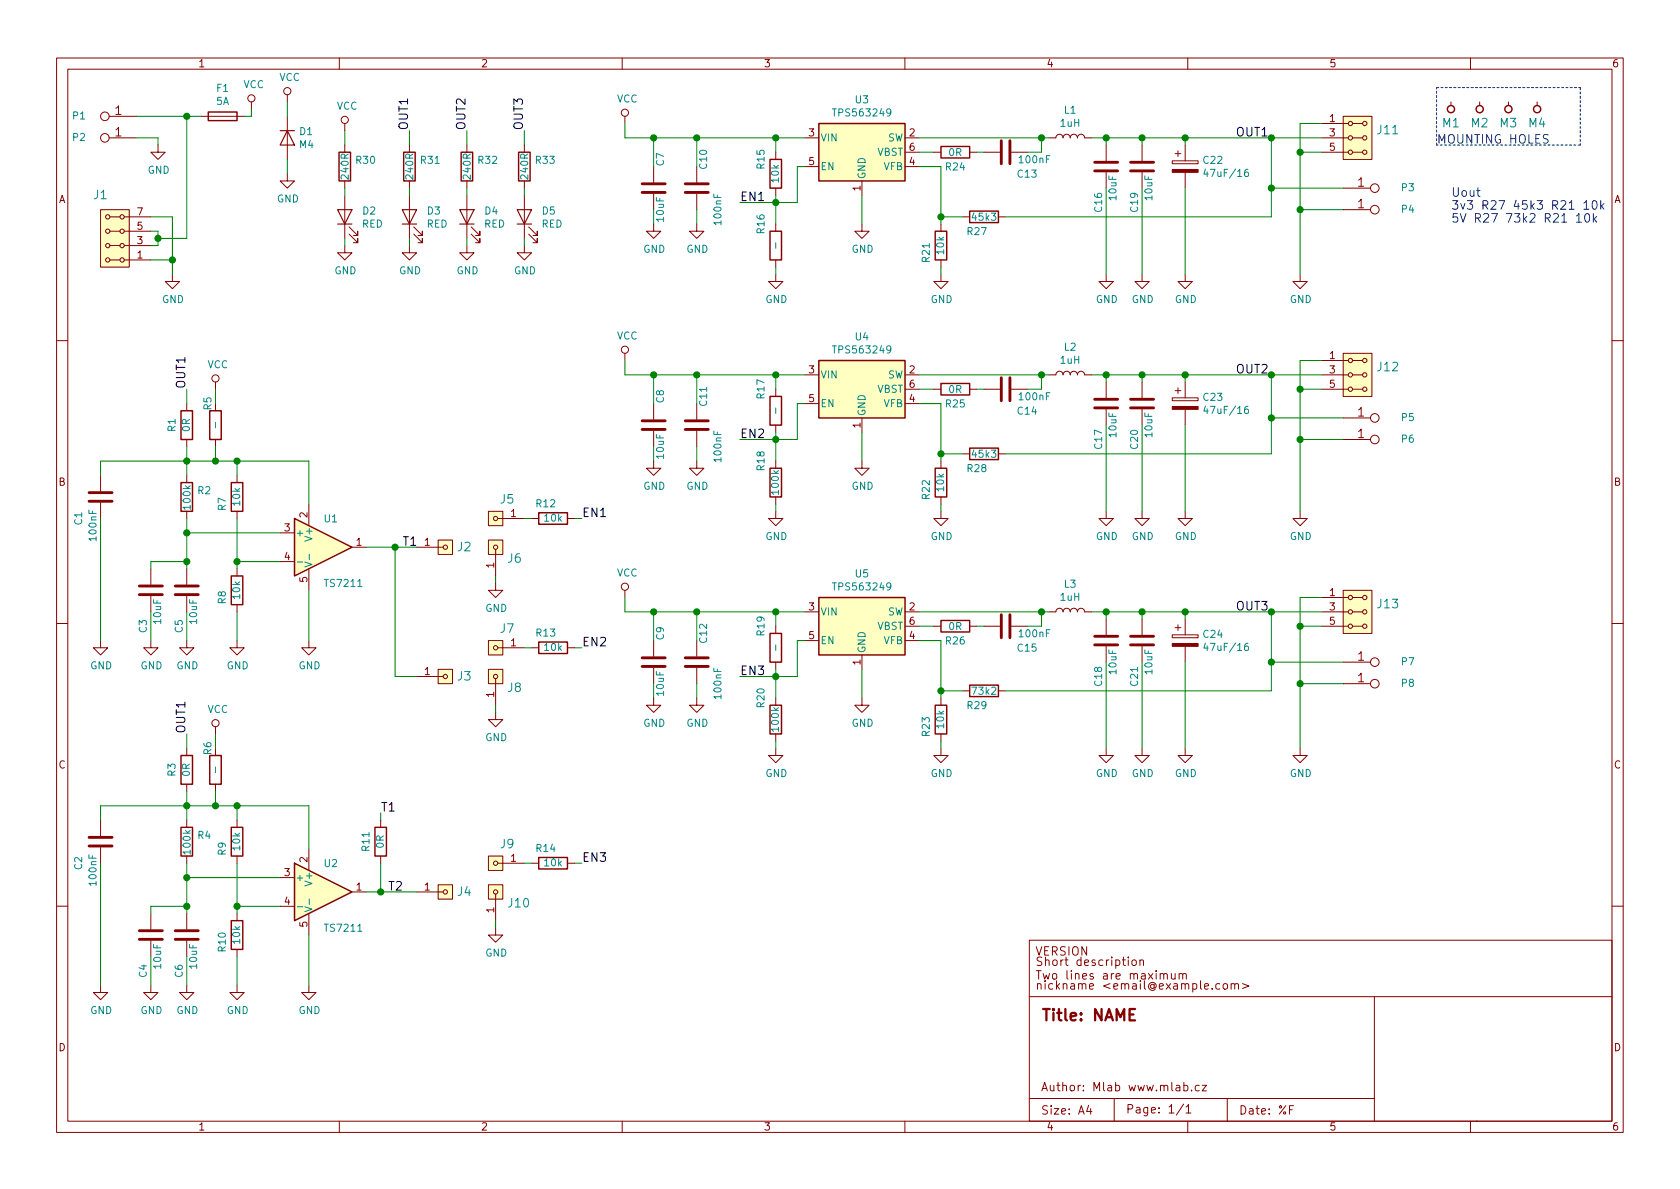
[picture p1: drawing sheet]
<svg xmlns="http://www.w3.org/2000/svg" width="297mm" height="210mm" viewBox="0 0 297 210" stroke-linecap="round" stroke-linejoin="round" font-family="sans-serif">
<defs><g id="words">
<text font-size="2.8" fill="#840000" x="184" y="180.5">Title: NAME</text>
<g font-size="2.1" fill="#840000">
<text x="20.4" y="20.3">1</text>
<text x="20.4" y="24.1">1</text>
<text x="240.1" y="33">1</text>
<text x="240.1" y="36.8">1</text>
<text x="240.1" y="73.7">1</text>
<text x="240.1" y="77.5">1</text>
<text x="240.1" y="116.8">1</text>
<text x="240.1" y="120.6">1</text>
<text x="183" y="169">VERSION</text>
<text x="183" y="175">nickname &lt;email@example.com&gt;</text>
<text x="184" y="193">Author: Mlab www.mlab.cz</text>
<text x="184" y="197.1">Size: A4</text>
<text x="199" y="196.9">Page: 1/1</text>
<text x="219" y="197.1">Date: %F</text>
</g>
<g font-size="2.1">
<text x="72.1" y="23.1" transform="rotate(-90 72.1 23.1)">OUT1</text>
<text x="82.3" y="23.1" transform="rotate(-90 82.3 23.1)">OUT2</text>
<text x="92.5" y="23.1" transform="rotate(-90 92.5 23.1)">OUT3</text>
<text x="218.4" y="24.1">OUT1</text>
<text x="130.8" y="35.6">EN1</text>
<text x="32.8" y="68.8" transform="rotate(-90 32.8 68.8)">OUT1</text>
<text x="218.4" y="66">OUT2</text>
<text x="130.8" y="77.5">EN2</text>
<text x="102.9" y="91.4">EN1</text>
<text x="71.1" y="96.5">T1</text>
<text x="218.4" y="107.9">OUT3</text>
<text x="102.9" y="114.3">EN2</text>
<text x="130.8" y="119.4">EN3</text>
<text x="32.8" y="129.8" transform="rotate(-90 32.8 129.8)">OUT1</text>
<text x="67.3" y="143.5">T1</text>
<text x="102.9" y="152.4">EN3</text>
<text x="68.6" y="157.5">T2</text>
</g>
<g font-size="2.1" fill="#008484">
<text x="243.6" y="23.7">J11</text>
<text x="255.1" y="22.5">M1</text>
<text x="260.1" y="22.5">M2</text>
<text x="265.2" y="22.5">M3</text>
<text x="270.3" y="22.5">M4</text>
<text x="16.6" y="35.2">J1</text>
<text x="243.6" y="65.7">J12</text>
<text x="88.5" y="89">J5</text>
<text x="80.9" y="97.5">J2</text>
<text x="89.8" y="99.5">J6</text>
<text x="243.6" y="107.6">J13</text>
<text x="88.5" y="111.9">J7</text>
<text x="80.9" y="120.3">J3</text>
<text x="89.8" y="122.4">J8</text>
<text x="88.5" y="150">J9</text>
<text x="80.9" y="158.4">J4</text>
<text x="90" y="160.5">J10</text>
</g>
<g font-size="2.1" fill="#0000c2">
<text x="254" y="25.4">MOUNTING HOLES</text>
<text x="256.5" y="34.8">Uout</text>
<text x="256.5" y="37.1">3v3 R27 45k3 R21 10k</text>
<text x="256.5" y="39.4">5V R27 73k2 R21 10k</text>
</g>
<g font-size="1.8" fill="#840000">
<text x="35" y="11.9">1</text>
<text x="85" y="11.9">2</text>
<text x="135" y="11.9">3</text>
<text x="185" y="11.9">4</text>
<text x="235" y="11.9">5</text>
<text x="285" y="11.9">6</text>
<text x="235.1" y="21.6">1</text>
<text x="143" y="24.1">3</text>
<text x="143" y="29.2">5</text>
<text x="160.8" y="24.1">2</text>
<text x="160.8" y="29.2">4</text>
<text x="160.8" y="26.7">6</text>
<text x="235.1" y="24.1">3</text>
<text x="235.1" y="26.7">5</text>
<text x="10.4" y="35.9">A</text>
<text x="152.1" y="33.8" transform="rotate(-90 152.1 33.8)">1</text>
<text x="285.4" y="35.9">A</text>
<text x="24.3" y="40.6">5</text>
<text x="24.3" y="38.1">7</text>
<text x="24.3" y="45.7">1</text>
<text x="24.3" y="43.2">3</text>
<text x="235.1" y="63.5">1</text>
<text x="143" y="66">3</text>
<text x="143" y="71.1">5</text>
<text x="160.8" y="66">2</text>
<text x="160.8" y="71.1">4</text>
<text x="160.8" y="68.6">6</text>
<text x="235.1" y="66">3</text>
<text x="235.1" y="68.6">5</text>
<text x="152.1" y="75.7" transform="rotate(-90 152.1 75.7)">1</text>
<text x="10.4" y="85.9">B</text>
<text x="285.4" y="85.9">B</text>
<text x="50.3" y="94">3</text>
<text x="54.4" y="91.5" transform="rotate(-90 54.4 91.5)">2</text>
<text x="90.3" y="91.4">1</text>
<text x="50.3" y="99.1">4</text>
<text x="63" y="96.5">1</text>
<text x="75.1" y="96.5">1</text>
<text x="87.4" y="100.4" transform="rotate(-90 87.4 100.4)">1</text>
<text x="54.4" y="103" transform="rotate(-90 54.4 103)">5</text>
<text x="143" y="107.9">3</text>
<text x="160.8" y="107.9">2</text>
<text x="235.1" y="105.4">1</text>
<text x="235.1" y="107.9">3</text>
<text x="143" y="113">5</text>
<text x="160.8" y="113">4</text>
<text x="160.8" y="110.5">6</text>
<text x="235.1" y="110.5">5</text>
<text x="75.1" y="119.4">1</text>
<text x="90.3" y="114.3">1</text>
<text x="152.1" y="117.6" transform="rotate(-90 152.1 117.6)">1</text>
<text x="87.4" y="123.3" transform="rotate(-90 87.4 123.3)">1</text>
<text x="10.4" y="135.9">C</text>
<text x="285.4" y="135.9">C</text>
<text x="50.3" y="154.9">3</text>
<text x="54.4" y="152.5" transform="rotate(-90 54.4 152.5)">2</text>
<text x="90.3" y="152.4">1</text>
<text x="50.3" y="160">4</text>
<text x="63" y="157.5">1</text>
<text x="75.1" y="157.5">1</text>
<text x="87.4" y="161.4" transform="rotate(-90 87.4 161.4)">1</text>
<text x="54.4" y="163.9" transform="rotate(-90 54.4 163.9)">5</text>
<text x="10.4" y="185.9">D</text>
<text x="285.4" y="185.9">D</text>
<text x="35" y="199.9">1</text>
<text x="85" y="199.9">2</text>
<text x="135" y="199.9">3</text>
<text x="185" y="199.9">4</text>
<text x="235" y="199.9">5</text>
<text x="285" y="199.9">6</text>
</g>
<g font-size="1.8" fill="#008484">
<text x="38.4" y="16.3">F1</text>
<text x="43" y="15.6">VCC</text>
<text x="49.4" y="14.3">VCC</text>
<text x="12.9" y="21.1">P1</text>
<text x="38.3" y="18.6">5A</text>
<text x="53" y="23.9">D1</text>
<text x="59.5" y="19.4">VCC</text>
<text x="109.1" y="18.1">VCC</text>
<text x="147.7" y="20.6">TPS563249</text>
<text x="151.3" y="18.3">U3</text>
<text x="187.5" y="22.4">1uH</text>
<text x="188.2" y="20.1">L1</text>
<text x="12.9" y="24.9">P2</text>
<text x="53" y="26.2">M4</text>
<text x="63" y="29">R30</text>
<text x="74.4" y="29">R31</text>
<text x="84.6" y="29">R32</text>
<text x="94.8" y="29">R33</text>
<text x="117.4" y="29.3" transform="rotate(-90 117.4 29.3)">C7</text>
<text x="125" y="29.8" transform="rotate(-90 125 29.8)">C10</text>
<text x="135.2" y="29.8" transform="rotate(-90 135.2 29.8)">R15</text>
<text x="145" y="25">VIN</text>
<text x="155" y="27.6">VBST</text>
<text x="156.9" y="25">SW</text>
<text x="167.8" y="27.6">0R</text>
<text x="180.3" y="28.9">100nF</text>
<text x="212.8" y="29">C22</text>
<text x="26.1" y="30.7">GND</text>
<text x="49" y="35.8">GND</text>
<text x="61.6" y="31.6" transform="rotate(-90 61.6 31.6)">240R</text>
<text x="73.1" y="31.6" transform="rotate(-90 73.1 31.6)">240R</text>
<text x="83.2" y="31.6" transform="rotate(-90 83.2 31.6)">240R</text>
<text x="93.4" y="31.6" transform="rotate(-90 93.4 31.6)">240R</text>
<text x="137.7" y="32.2" transform="rotate(-90 137.7 32.2)">10k</text>
<text x="145" y="30.1">EN</text>
<text x="153" y="31.7" transform="rotate(-90 153 31.7)">GND</text>
<text x="156.2" y="30.1">VFB</text>
<text x="167.3" y="30.1">R24</text>
<text x="180" y="31.4">C13</text>
<text x="197.4" y="35.3" transform="rotate(-90 197.4 35.3)">10uF</text>
<text x="203.8" y="35.3" transform="rotate(-90 203.8 35.3)">10uF</text>
<text x="213.5" y="31.3">47uF/16</text>
<text x="247.9" y="33.8">P3</text>
<text x="64" y="40.3">RED</text>
<text x="64.2" y="37.9">D2</text>
<text x="75.4" y="40.3">RED</text>
<text x="75.6" y="37.9">D3</text>
<text x="85.6" y="40.3">RED</text>
<text x="85.8" y="37.9">D4</text>
<text x="95.8" y="40.3">RED</text>
<text x="95.9" y="37.9">D5</text>
<text x="117.4" y="39.1" transform="rotate(-90 117.4 39.1)">10uF</text>
<text x="127.6" y="39.6" transform="rotate(-90 127.6 39.6)">100nF</text>
<text x="135.2" y="41.2" transform="rotate(-90 135.2 41.2)">R16</text>
<text x="171.1" y="41.6">R27</text>
<text x="172" y="39">45k3</text>
<text x="194.9" y="37.4" transform="rotate(-90 194.9 37.4)">C16</text>
<text x="201.2" y="37.4" transform="rotate(-90 201.2 37.4)">C19</text>
<text x="247.9" y="37.6">P4</text>
<text x="113.7" y="44.7">GND</text>
<text x="121.4" y="44.7">GND</text>
<text x="137.7" y="43.7" transform="rotate(-90 137.7 43.7)">-</text>
<text x="150.6" y="44.7">GND</text>
<text x="164.4" y="46.3" transform="rotate(-90 164.4 46.3)">R21</text>
<text x="166.9" y="44.9" transform="rotate(-90 166.9 44.9)">10k</text>
<text x="28.7" y="53.6">GND</text>
<text x="59.1" y="48.5">GND</text>
<text x="70.6" y="48.5">GND</text>
<text x="80.7" y="48.5">GND</text>
<text x="90.9" y="48.5">GND</text>
<text x="135.3" y="53.6">GND</text>
<text x="164.5" y="53.6">GND</text>
<text x="193.8" y="53.6">GND</text>
<text x="200.1" y="53.6">GND</text>
<text x="207.7" y="53.6">GND</text>
<text x="228" y="53.6">GND</text>
<text x="36.7" y="65.1">VCC</text>
<text x="109.1" y="60">VCC</text>
<text x="147.7" y="62.5">TPS563249</text>
<text x="151.3" y="60.2">U4</text>
<text x="187.5" y="64.3">1uH</text>
<text x="188.2" y="62">L2</text>
<text x="117.4" y="71.2" transform="rotate(-90 117.4 71.2)">C8</text>
<text x="125" y="71.7" transform="rotate(-90 125 71.7)">C11</text>
<text x="135.2" y="70.5" transform="rotate(-90 135.2 70.5)">R17</text>
<text x="145" y="66.9">VIN</text>
<text x="155" y="69.5">VBST</text>
<text x="156.9" y="66.9">SW</text>
<text x="167.8" y="69.5">0R</text>
<text x="180.3" y="70.8">100nF</text>
<text x="212.8" y="70.9">C23</text>
<text x="31" y="76.3" transform="rotate(-90 31 76.3)">R1</text>
<text x="33.6" y="76.3" transform="rotate(-90 33.6 76.3)">0R</text>
<text x="37.4" y="72.5" transform="rotate(-90 37.4 72.5)">R5</text>
<text x="38.7" y="75.5" transform="rotate(-90 38.7 75.5)">-</text>
<text x="137.7" y="72.9" transform="rotate(-90 137.7 72.9)">-</text>
<text x="145" y="72">EN</text>
<text x="153" y="73.7" transform="rotate(-90 153 73.7)">GND</text>
<text x="156.2" y="72">VFB</text>
<text x="167.3" y="72.1">R25</text>
<text x="180" y="73.3">C14</text>
<text x="197.4" y="77.2" transform="rotate(-90 197.4 77.2)">10uF</text>
<text x="203.8" y="77.2" transform="rotate(-90 203.8 77.2)">10uF</text>
<text x="213.5" y="73.2">47uF/16</text>
<text x="247.9" y="74.5">P5</text>
<text x="117.4" y="81" transform="rotate(-90 117.4 81)">10uF</text>
<text x="127.6" y="81.5" transform="rotate(-90 127.6 81.5)">100nF</text>
<text x="135.2" y="83.2" transform="rotate(-90 135.2 83.2)">R18</text>
<text x="171.1" y="83.5">R28</text>
<text x="172" y="80.9">45k3</text>
<text x="194.9" y="79.3" transform="rotate(-90 194.9 79.3)">C17</text>
<text x="201.2" y="79.3" transform="rotate(-90 201.2 79.3)">C20</text>
<text x="247.9" y="78.3">P6</text>
<text x="33.7" y="90" transform="rotate(-90 33.7 90)">100k</text>
<text x="35" y="87.4">R2</text>
<text x="42.5" y="89.4" transform="rotate(-90 42.5 89.4)">10k</text>
<text x="94.9" y="89.7">R12</text>
<text x="113.7" y="86.6">GND</text>
<text x="121.4" y="86.6">GND</text>
<text x="137.7" y="87.3" transform="rotate(-90 137.7 87.3)">100k</text>
<text x="150.6" y="86.6">GND</text>
<text x="164.4" y="88.2" transform="rotate(-90 164.4 88.2)">R22</text>
<text x="166.9" y="86.8" transform="rotate(-90 166.9 86.8)">10k</text>
<text x="14.5" y="92.8" transform="rotate(-90 14.5 92.8)">C1</text>
<text x="17.1" y="95.5" transform="rotate(-90 17.1 95.5)">100nF</text>
<text x="39.9" y="90.3" transform="rotate(-90 39.9 90.3)">R7</text>
<text x="52.2" y="94.9">+</text>
<text x="55.2" y="95.3" transform="rotate(-90 55.2 95.3)">V+</text>
<text x="57.4" y="92.4">U1</text>
<text x="96.3" y="92.2">10k</text>
<text x="135.3" y="95.5">GND</text>
<text x="164.5" y="95.5">GND</text>
<text x="193.8" y="95.5">GND</text>
<text x="200.1" y="95.5">GND</text>
<text x="207.7" y="95.5">GND</text>
<text x="228" y="95.5">GND</text>
<text x="109.1" y="101.9">VCC</text>
<text x="39.9" y="106.8" transform="rotate(-90 39.9 106.8)">R8</text>
<text x="42.5" y="105.9" transform="rotate(-90 42.5 105.9)">10k</text>
<text x="57.6" y="103.8">TS7211</text>
<text x="147.7" y="104.4">TPS563249</text>
<text x="151.3" y="102.1">U5</text>
<text x="187.5" y="106.2">1uH</text>
<text x="188.2" y="103.9">L3</text>
<text x="26" y="111.9" transform="rotate(-90 26 111.9)">C3</text>
<text x="28.5" y="110.3" transform="rotate(-90 28.5 110.3)">10uF</text>
<text x="32.3" y="111.9" transform="rotate(-90 32.3 111.9)">C5</text>
<text x="34.8" y="110.3" transform="rotate(-90 34.8 110.3)">10uF</text>
<text x="85.8" y="108.2">GND</text>
<text x="94.9" y="112.6">R13</text>
<text x="117.4" y="113.1" transform="rotate(-90 117.4 113.1)">C9</text>
<text x="125" y="113.6" transform="rotate(-90 125 113.6)">C12</text>
<text x="135.2" y="112.4" transform="rotate(-90 135.2 112.4)">R19</text>
<text x="145" y="108.8">VIN</text>
<text x="145" y="113.9">EN</text>
<text x="155" y="111.4">VBST</text>
<text x="156.2" y="113.9">VFB</text>
<text x="156.9" y="108.8">SW</text>
<text x="167.3" y="114">R26</text>
<text x="167.8" y="111.4">0R</text>
<text x="180.3" y="112.7">100nF</text>
<text x="212.8" y="112.8">C24</text>
<text x="16" y="118.4">GND</text>
<text x="24.8" y="118.4">GND</text>
<text x="31.2" y="118.4">GND</text>
<text x="40.1" y="118.4">GND</text>
<text x="52.8" y="118.4">GND</text>
<text x="96.3" y="115.1">10k</text>
<text x="137.7" y="114.8" transform="rotate(-90 137.7 114.8)">-</text>
<text x="153" y="115.6" transform="rotate(-90 153 115.6)">GND</text>
<text x="180" y="115.2">C15</text>
<text x="197.4" y="119.1" transform="rotate(-90 197.4 119.1)">10uF</text>
<text x="203.8" y="119.1" transform="rotate(-90 203.8 119.1)">10uF</text>
<text x="213.5" y="115.1">47uF/16</text>
<text x="247.9" y="117.6">P7</text>
<text x="117.4" y="123" transform="rotate(-90 117.4 123)">10uF</text>
<text x="127.6" y="123.4" transform="rotate(-90 127.6 123.4)">100nF</text>
<text x="135.2" y="125.1" transform="rotate(-90 135.2 125.1)">R20</text>
<text x="171.1" y="125.4">R29</text>
<text x="172" y="122.9">73k2</text>
<text x="194.9" y="121.3" transform="rotate(-90 194.9 121.3)">C18</text>
<text x="201.2" y="121.3" transform="rotate(-90 201.2 121.3)">C21</text>
<text x="247.9" y="121.5">P8</text>
<text x="36.7" y="126.1">VCC</text>
<text x="85.8" y="131.1">GND</text>
<text x="113.7" y="128.5">GND</text>
<text x="121.4" y="128.5">GND</text>
<text x="137.7" y="129.2" transform="rotate(-90 137.7 129.2)">100k</text>
<text x="150.6" y="128.5">GND</text>
<text x="164.4" y="130.1" transform="rotate(-90 164.4 130.1)">R23</text>
<text x="166.9" y="128.7" transform="rotate(-90 166.9 128.7)">10k</text>
<text x="31" y="137.3" transform="rotate(-90 31 137.3)">R3</text>
<text x="33.6" y="137.3" transform="rotate(-90 33.6 137.3)">0R</text>
<text x="37.4" y="133.4" transform="rotate(-90 37.4 133.4)">R6</text>
<text x="38.7" y="136.4" transform="rotate(-90 38.7 136.4)">-</text>
<text x="135.3" y="137.4">GND</text>
<text x="164.5" y="137.4">GND</text>
<text x="193.8" y="137.4">GND</text>
<text x="200.1" y="137.4">GND</text>
<text x="207.7" y="137.4">GND</text>
<text x="228" y="137.4">GND</text>
<text x="35" y="148.4">R4</text>
<text x="67.9" y="150" transform="rotate(-90 67.9 150)">0R</text>
<text x="14.5" y="153.8" transform="rotate(-90 14.5 153.8)">C2</text>
<text x="33.7" y="150.9" transform="rotate(-90 33.7 150.9)">100k</text>
<text x="39.9" y="151.2" transform="rotate(-90 39.9 151.2)">R9</text>
<text x="42.5" y="150.3" transform="rotate(-90 42.5 150.3)">10k</text>
<text x="52.2" y="155.8">+</text>
<text x="57.4" y="153.3">U2</text>
<text x="65.3" y="150.5" transform="rotate(-90 65.3 150.5)">R11</text>
<text x="94.9" y="150.7">R14</text>
<text x="96.3" y="153.2">10k</text>
<text x="17.1" y="156.5" transform="rotate(-90 17.1 156.5)">100nF</text>
<text x="55.2" y="156.3" transform="rotate(-90 55.2 156.3)">V+</text>
<text x="42.5" y="166.8" transform="rotate(-90 42.5 166.8)">10k</text>
<text x="57.6" y="164.8">TS7211</text>
<text x="26" y="172.8" transform="rotate(-90 26 172.8)">C4</text>
<text x="28.5" y="171.2" transform="rotate(-90 28.5 171.2)">10uF</text>
<text x="32.3" y="172.8" transform="rotate(-90 32.3 172.8)">C6</text>
<text x="34.8" y="171.2" transform="rotate(-90 34.8 171.2)">10uF</text>
<text x="39.9" y="168.2" transform="rotate(-90 39.9 168.2)">R10</text>
<text x="85.8" y="169.2">GND</text>
<text x="16" y="179.3">GND</text>
<text x="24.8" y="179.3">GND</text>
<text x="31.2" y="179.3">GND</text>
<text x="40.1" y="179.3">GND</text>
<text x="52.8" y="179.3">GND</text>
</g>
</g></defs>
<g fill="none" stroke="#840000" stroke-width=".18">
<path d="M10 10.3h277v189.9h-277zM12 12.2h273v186.1h-273zM44.4 18v1.3M50.8 16.8v1.2M60 10.3v1.9M110 10.3v1.9M160 10.3v1.9M210 10.3v1.9M256.5 18v.7M260 10.3v1.9M261.6 18v.7M266.7 18v.7"/>
<path d="M271.8 18v.7M17.8 37.1h5.1v10.1h-5.1zM19.3 24.4h4.8M19.3 20.6h4.8M19.4 38.3h1.8M22 38.3h4.7M27.9 25.6v1.3h1.3l-1.3 1.3-1.2-1.3h1.2M35.6 20.6h7.6M50.8 30.7v1.3h1.3l-1.3 1.3-1.3-1.3h1.3M50.8 20.6v7.6M61 21.8v1.3M61 25.6v1.3"/>
<path d="M61 32v1.3M61 34.5v7.7M72.4 25.6v1.3M72.4 32v1.3M72.4 34.5v7.7M82.5 25.6v1.3M82.5 32v1.3M82.5 34.5v7.7M92.7 25.6v1.3M92.7 32v1.3M92.7 34.5v7.7M110.5 20.6v1.2"/>
<path d="M115.6 39.6v1.3h1.2l-1.2 1.3-1.3-1.3h1.3M115.6 29.5v2.8M115.6 34.3v2.8M123.2 39.6v1.3h1.3l-1.3 1.3-1.3-1.3h1.3M123.2 29.5v2.8M123.2 34.3v2.8M137.2 26.9v1.3M137.2 33.3v1.2M137.2 39.6v1.3M142.2 24.4h2.6M142.2 29.5h2.6M152.4 39.6v1.3h1.3l-1.3 1.3-1.3-1.3h1.3"/>
<path d="M152.4 32v2.5M160 24.4h2.6M160 29.5h2.6M160 26.9h2.6M165.1 26.9h1.3M166.4 39.6v1.3M170.2 38.3h1.2M171.4 26.9h1.3M174 26.9h2.8M176.5 38.3h1.3M178.8 26.9h2.8M185.4 24.4h1.3a.63 .63 0 0 1 .6-.7 .63 .63 0 0 1 .7 .7 .63 .63 0 0 1 .6-.7 .63 .63 0 0 1 .6 .7 .63 .63 0 0 1 .7-.7 .63 .63 0 0 1 .6 .7 .63 .63 0 0 1 .6-.7 .63 .63 0 0 1 .7 .7h1.2"/>
<path d="M195.6 25.6v2.8M195.6 30.5v2.8M201.9 25.6v2.8M201.9 30.5v2.8M207.3 28.4h4.5v.6h-4.5zM207.8 27.2h1M208.3 26.7v1M209.5 25.6v2.8M209.5 30.5v2.8M233.7 24.4h4.7M233.7 26.9h4.7M233.7 21.8h4.7"/>
<path d="M237.5 20.6h5.1v7.6h-5.1zM237.5 33.3h4.8M237.5 37.1h4.8M239.1 24.4h1.8M239.1 26.9h1.8M239.1 21.8h1.8M19.4 46h1.8M19.4 43.4h1.8M19.4 40.9h1.8M22 46h4.7M22 43.4h4.7M22 40.9h4.7"/>
<path d="M30.5 48.5v1.3h1.2l-1.2 1.2-1.3-1.2h1.3M61 43.4v1.3h1.2l-1.2 1.3-1.3-1.3h1.3M61.7 41.4l1.5 1.5v-.7v.7h-.7M61.7 40.1l1.5 1.6v-.8v.8h-.7M72.4 43.4v1.3h1.3l-1.3 1.3-1.3-1.3h1.3M73.2 41.4l1.5 1.5v-.7v.7h-.8M73.2 40.1l1.5 1.6v-.8v.8h-.8M82.5 43.4v1.3h1.3l-1.3 1.3-1.2-1.3h1.2M83.3 41.4l1.5 1.5v-.7v.7h-.7M83.3 40.1l1.5 1.6v-.8v.8h-.7M92.7 43.4v1.3h1.3l-1.3 1.3-1.3-1.3h1.3M93.5 41.4l1.5 1.5v-.7v.7h-.8"/>
<path d="M93.5 40.1l1.5 1.6v-.8v.8h-.8M137.2 48.5v1.3h1.2l-1.2 1.2-1.3-1.2h1.3M137.2 46v1.2M166.4 48.5v1.3h1.2l-1.2 1.2-1.3-1.2h1.3M166.4 46v1.2M195.6 48.5v1.3h1.2l-1.2 1.2-1.3-1.2h1.3M201.9 48.5v1.3h1.3l-1.3 1.2-1.2-1.2h1.2M209.5 48.5v1.3h1.3l-1.3 1.2-1.2-1.2h1.2M229.9 48.5v1.3h1.2l-1.2 1.2-1.3-1.2h1.3M10 60.2h2M33 71.4v1.2M33 77.7v1.3"/>
<path d="M38.1 67.6v1.2M38.1 71.4v1.2M38.1 77.7v1.3M110.5 62.5v1.2M115.6 71.4v2.8M115.6 76.2v2.8M123.2 71.4v2.8M123.2 76.2v2.8M137.2 68.8v1.3M137.2 75.2v1.2M142.2 66.3h2.6M142.2 71.4h2.6"/>
<path d="M152.4 73.9v2.5M160 66.3h2.6M160 71.4h2.6M160 68.8h2.6M165.1 68.8h1.3M171.4 68.8h1.3M174 68.8h2.8M178.8 68.8h2.8M185.4 66.3h1.3a.63 .63 0 0 1 .6-.6 .63 .63 0 0 1 .7 .6 .63 .63 0 0 1 .6-.6 .63 .63 0 0 1 .6 .6 .63 .63 0 0 1 .7-.6 .63 .63 0 0 1 .6 .6 .63 .63 0 0 1 .6-.6 .63 .63 0 0 1 .7 .6h1.2M195.6 67.6v2.8M195.6 72.4v2.8M201.9 67.6v2.8"/>
<path d="M201.9 72.4v2.8M207.3 70.4h4.5v.5h-4.5zM207.8 69.1h1M208.3 68.6v1M209.5 67.6v2.8M209.5 72.4v2.8M233.7 66.3h4.7M233.7 68.8h4.7M233.7 63.7h4.7M237.5 62.5h5.1v7.6h-5.1zM237.5 73.9h4.8M237.5 77.7h4.8"/>
<path d="M239.1 66.3h1.8M239.1 68.8h1.8M239.1 63.7h1.8M285 60.2h2M17.8 84.1v2.8M17.8 88.9v2.8M33 84.1v1.2M33 90.4v1.3M41.9 84.1v1.2M41.9 90.4v1.3M49.5 94.2h2.6M49.5 99.3h2.6"/>
<path d="M54.6 89.1v3.9M62.2 96.8h2.6M73.7 96.8h4.7M77.5 95.5h2.5v2.5h-2.5zM86.4 95.5h2.5v2.5h-2.5zM86.4 90.4h2.5v2.6h-2.5zM87.6 97.1v4.7M88 91.7h4.7M94 91.7h1.2M100.3 91.7h1.3M115.6 81.5v1.3h1.2l-1.2 1.3-1.3-1.3h1.3M123.2 81.5v1.3h1.3l-1.3 1.3-1.3-1.3h1.3"/>
<path d="M137.2 90.4v1.3h1.2l-1.2 1.3-1.3-1.3h1.3M137.2 81.5v1.3M137.2 87.9v1.2M152.4 81.5v1.3h1.3l-1.3 1.3-1.3-1.3h1.3M166.4 90.4v1.3h1.2l-1.2 1.3-1.3-1.3h1.3M166.4 81.5v1.3M166.4 87.9v1.2M170.2 80.3h1.2M176.5 80.3h1.3M195.6 90.4v1.3h1.2l-1.2 1.3-1.3-1.3h1.3M201.9 90.4v1.3h1.3l-1.3 1.3-1.2-1.3h1.2M209.5 90.4v1.3h1.3l-1.3 1.3-1.2-1.3h1.2"/>
<path d="M229.9 90.4v1.3h1.2l-1.2 1.3-1.3-1.3h1.3M10 110.3h2M17.8 113.3v1.2h1.2l-1.2 1.3-1.3-1.3h1.3M26.7 113.3v1.2h1.2l-1.2 1.3-1.3-1.3h1.3M26.7 100.6v2.8M26.7 105.4v2.8M33 113.3v1.2h1.3l-1.3 1.3-1.3-1.3h1.3M33 100.6v2.8M33 105.4v2.8M41.9 113.3v1.2h1.3l-1.3 1.3-1.3-1.3h1.3M41.9 100.6v1.2M41.9 106.9v1.3"/>
<path d="M54.6 113.3v1.2h1.3l-1.3 1.3-1.3-1.3h1.3M54.6 100.6v3.8M73.7 119.6h4.7M77.5 118.4h2.5v2.5h-2.5zM86.4 118.4h2.5v2.5h-2.5zM86.4 113.3h2.5v2.5h-2.5zM87.6 103.1v1.3h1.3l-1.3 1.3-1.2-1.3h1.2M88 114.5h4.7M94 114.5h1.2M100.3 114.5h1.3M110.5 104.4v1.3M115.6 113.3v2.8"/>
<path d="M115.6 118.1v2.8M123.2 113.3v2.8M123.2 118.1v2.8M137.2 110.7v1.3M137.2 117.1v1.3M142.2 108.2h2.6M142.2 113.3h2.6M152.4 115.8v2.6M160 108.2h2.6M160 113.3h2.6M160 110.7h2.6M165.1 110.7h1.3"/>
<path d="M171.4 110.7h1.3M174 110.7h2.8M178.8 110.7h2.8M185.4 108.2h1.3a.63 .63 0 0 1 .6-.6 .63 .63 0 0 1 .7 .6 .63 .63 0 0 1 .6-.6 .63 .63 0 0 1 .6 .6 .63 .63 0 0 1 .7-.6 .63 .63 0 0 1 .6 .6 .63 .63 0 0 1 .6-.6 .63 .63 0 0 1 .7 .6h1.2M195.6 109.5v2.8M195.6 114.3v2.8M201.9 109.5v2.8M201.9 114.3v2.8M207.3 112.3h4.5v.5h-4.5zM207.8 111h1M208.3 110.5v1M209.5 109.5v2.8"/>
<path d="M209.5 114.3v2.8M233.7 108.2h4.7M233.7 110.7h4.7M233.7 105.7h4.7M237.5 104.4h5.1v7.6h-5.1zM237.5 117.1h4.8M239.1 108.2h1.8M239.1 110.7h1.8M239.1 105.7h1.8M285 110.3h2M33 132.3v1.3M33 138.7v1.2"/>
<path d="M38.1 128.5v1.3M38.1 132.3v1.3M38.1 138.7v1.2M87.6 126v1.2h1.3l-1.3 1.3-1.2-1.3h1.2M87.6 120v4.7M115.6 123.4v1.3h1.2l-1.2 1.3-1.3-1.3h1.3M123.2 123.4v1.3h1.3l-1.3 1.3-1.3-1.3h1.3M137.2 132.3v1.3h1.2l-1.2 1.3-1.3-1.3h1.3M137.2 123.4v1.3M137.2 129.8v1.3M152.4 123.4v1.3h1.3l-1.3 1.3-1.3-1.3h1.3M166.4 132.3v1.3h1.2l-1.2 1.3-1.3-1.3h1.3"/>
<path d="M166.4 123.4v1.3M166.4 129.8v1.3M170.2 122.2h1.2M176.5 122.2h1.3M195.6 132.3v1.3h1.2l-1.2 1.3-1.3-1.3h1.3M201.9 132.3v1.3h1.3l-1.3 1.3-1.2-1.3h1.2M209.5 132.3v1.3h1.3l-1.3 1.3-1.2-1.3h1.2M229.9 132.3v1.3h1.2l-1.2 1.3-1.3-1.3h1.3M237.5 120.9h4.8M17.8 145v2.8M17.8 149.9v2.7M33 145v1.3"/>
<path d="M33 151.4v1.2M41.9 145v1.3M41.9 151.4v1.2M49.5 155.2h2.6M54.6 150.1v3.8M62.2 157.7h2.6M67.3 145v1.3M67.3 151.4v1.2M73.7 157.7h4.7M77.5 156.5h2.5v2.5h-2.5zM86.4 156.5h2.5v2.5h-2.5zM86.4 151.4h2.5v2.5h-2.5z"/>
<path d="M87.6 158.1v4.7M88 152.6h4.7M94 152.6h1.2M100.3 152.6h1.3M10 160.2h2M17.8 174.2v1.3h1.2l-1.2 1.3-1.3-1.3h1.3M26.7 174.2v1.3h1.2l-1.2 1.3-1.3-1.3h1.3M26.7 161.5v2.8M26.7 166.4v2.8M33 174.2v1.3h1.3l-1.3 1.3-1.3-1.3h1.3M33 161.5v2.8M33 166.4v2.8"/>
<path d="M41.9 174.2v1.3h1.3l-1.3 1.3-1.3-1.3h1.3M41.9 161.5v1.3M41.9 167.9v1.3M49.5 160.3h2.6M54.6 174.2v1.3h1.3l-1.3 1.3-1.3-1.3h1.3M54.6 161.5v3.8M87.6 164.1v1.2h1.3l-1.3 1.3-1.2-1.3h1.2M182 166.3h103v32h-103zM182 176.2h103M183.2 171.6h.9M183.6 171.6v1.5M184.2 169.3l-.6-.1-.2 .3 .1 .4 .6 .3v.4l-.2 .1h-.5"/>
<path d="M184.4 172.2l.3 .9 .3-.7 .3 .7 .3-.9M184.9 169.9l.2-.2 .3 .1 .1 .9M184.9 169.2v1.5M186.1 172.3l.3-.1 .4 .1v.7l-.2 .1-.5-.1zM186.2 169.9l.2-.2 .4 .2 .1 .6-.1 .2h-.4l-.2-.1zM187.6 169.7v1M188 169.7l-.4 .2v.1M188.5 169.2v1.3l.3 .2M188.6 171.6v1.3l.2 .2M189.4 171.6v.2M189.4 172.2v.9M190.1 172.3l.2-.1h.4l.1 .9"/>
<path d="M190.1 172.2v.9M191.1 169.8l-.4-.1-.3 .3 .1 .6 .2 .1h.4M191.1 169.2v1.5M191.4 172.7l.7-.2v-.3h-.5l-.2 .2 .1 .7h.6M191.8 170.3l.7-.2-.1-.3-.4-.1-.2 .2v.8h.6M193.3 172.2h-.4l-.2 .2 .1 .2 .5 .1v.4h-.6M193.6 169.8l-.3-.1-.2 .2v.3l.5 .1v.4h-.5M195 169.8l-.4-.1-.3 .3v.6l.3 .1h.4M195.1 172.2h.6l.1 .9M195.6 169.7v1M195.8 172.5l-.5 .1-.2 .2v.3h.2h.5M196.1 169.7l-.5 .3"/>
<path d="M196.5 172.2v.9M196.6 169.2v.2M196.6 169.7v1M196.9 172.2h-.3l-.1 .2M197.3 169.8l.4-.1 .3 .3-.1 .6-.2 .1h-.4M197.3 169.7v1.5M197.3 172.7l.8-.2-.1-.3h-.4l-.3 .2 .1 .7h.6M198.4 169.7h.6M198.6 169.2v1.3l.4 .2M199.5 169.2v.2M199.5 169.7v1M199.8 172.3l.3-.1h.3l.1 .9"/>
<path d="M199.8 172.2v.9M200.2 169.9l.2-.2 .4 .2v.7l-.2 .1-.4-.1zM200.5 172.4l.2-.2h.4v.9M201.5 169.9l.3-.2 .3 .1 .1 .9M201.5 169.7v1M201.8 172.2h.6l.1 .9M202.5 172.5l-.5 .1-.2 .2v.3h.2h.5M203 172.2l.8 .9M203.8 172.2l-.8 .9M204.4 171.6v.2M204.4 172.2v.9M205.1 172.3l.2-.1h.4l.1 .9"/>
<path d="M205.1 172.2v.9M205.8 172.4l.2-.2h.3l.1 .9M207.1 172.2v.7a.39 .39 0 0 0 .7 .1M207.8 172.2v.9M208.5 172.3l.2-.1h.3l.1 .9M208.5 172.2v.9M209.1 172.4l.2-.2h.4l.1 .9M215.7 174l-.4-.1-.3 .3v.6l.3 .1 .4-.1M216.3 174.1l.2-.2 .5 .2v.7l-.2 .1-.5-.1zM217.7 174.1l.2-.2 .4 .1v.9M217.7 173.9v1M218.3 174.1a.36 .36 0 0 1 .3-.2 .36 .36 0 0 1 .4 .2v.8"/>
<path d="M219.7 173.9l1.1 .5-1.1 .4M243 176.2v22.1M285 160.2h2M60 198.3v1.9M110 198.3v1.9M160 198.3v1.9M182 194.3h61M192.5 195.4l-.4 1.1h1M192.8 196v1M197 194.3v4M209.3 195.2l-1.3 2M209.3 192l.5-.1 .2 .3-.1 .6h-.6"/>
<path d="M209.7 195.8l.4-.5v1.5M209.7 196.8h.9M210 198.3v1.9M210.7 192.8v.1M212 192l-.4-.1-.3 .3 .2 .6h.5M212.5 191.9h.8l-.8 1h.8M217 194.3v4M228 196.2h.5M228.7 195.5h-.7v1.5M260 198.3v1.9M261 198.3h.1"/>
<circle cx="44.4" cy="17.4" r=".63"/>
<circle cx="50.8" cy="16.1" r=".63"/>
<circle cx="110.5" cy="19.9" r=".63"/>
<circle cx="18.5" cy="24.4" r=".76"/>
<circle cx="18.5" cy="20.6" r=".76"/>
<circle cx="19" cy="38.3" r=".38"/>
<circle cx="21.6" cy="38.3" r=".38"/>
<circle cx="61" cy="21.2" r=".63"/>
<circle cx="238.8" cy="26.9" r=".38"/>
<circle cx="238.8" cy="24.4" r=".38"/>
<circle cx="238.8" cy="21.8" r=".38"/>
<circle cx="241.3" cy="21.8" r=".38"/>
<circle cx="241.3" cy="26.9" r=".38"/>
<circle cx="241.3" cy="24.4" r=".38"/>
<circle cx="243.1" cy="37.1" r=".76"/>
<circle cx="243.1" cy="33.3" r=".76"/>
<circle cx="19" cy="43.4" r=".38"/>
<circle cx="19" cy="40.9" r=".38"/>
<circle cx="19" cy="46" r=".38"/>
<circle cx="21.6" cy="43.4" r=".38"/>
<circle cx="21.6" cy="40.9" r=".38"/>
<circle cx="21.6" cy="46" r=".38"/>
<circle cx="38.1" cy="66.9" r=".63"/>
<circle cx="110.5" cy="61.8" r=".63"/>
<circle cx="238.8" cy="63.7" r=".38"/>
<circle cx="238.8" cy="66.3" r=".38"/>
<circle cx="238.8" cy="68.8" r=".38"/>
<circle cx="241.3" cy="63.7" r=".38"/>
<circle cx="241.3" cy="66.3" r=".38"/>
<circle cx="241.3" cy="68.8" r=".38"/>
<circle cx="243.1" cy="77.7" r=".76"/>
<circle cx="243.1" cy="73.9" r=".76"/>
<circle cx="78.7" cy="96.8" r=".38"/>
<circle cx="87.6" cy="96.8" r=".38"/>
<circle cx="87.6" cy="91.7" r=".38"/>
<circle cx="78.7" cy="119.6" r=".38"/>
<circle cx="87.6" cy="114.5" r=".38"/>
<circle cx="87.6" cy="119.6" r=".38"/>
<circle cx="110.5" cy="103.8" r=".63"/>
<circle cx="238.8" cy="108.2" r=".38"/>
<circle cx="238.8" cy="105.7" r=".38"/>
<circle cx="238.8" cy="110.7" r=".38"/>
<circle cx="241.3" cy="105.7" r=".38"/>
<circle cx="241.3" cy="110.7" r=".38"/>
<circle cx="241.3" cy="108.2" r=".38"/>
<circle cx="243.1" cy="117.1" r=".76"/>
<circle cx="38.1" cy="127.9" r=".63"/>
<circle cx="243.1" cy="120.9" r=".76"/>
<circle cx="78.7" cy="157.7" r=".38"/>
<circle cx="87.6" cy="157.7" r=".38"/>
<circle cx="87.6" cy="152.6" r=".38"/>
</g>
<path d="M200.7 178.4h-1v2h1" fill="none" stroke="#840000" stroke-width=".41"/>
<g fill="none" stroke="#840000" stroke-width=".25">
<path d="M36.8 19.8h5.1v1.5h-5.1zM59.9 26.9h2.1v5.1h-2.1zM71.4 26.9h2v5.1h-2zM81.5 26.9h2.1v5.1h-2.1zM91.7 26.9h2v5.1h-2zM136.1 28.2h2.1v5.1h-2.1zM144.8 21.8h15.2v10.2h-15.2zM166.4 25.9h5v2h-5zM171.4 37.3h5.1v2.1h-5.1zM136.1 40.9h2.1v5.1h-2.1zM165.4 40.9h2v5.1h-2zM32 72.6h2v5.1h-2z"/>
<path d="M37.1 72.6h2v5.1h-2zM136.1 70.1h2.1v5.1h-2.1zM144.8 63.7h15.2v10.2h-15.2zM166.4 67.8h5v2h-5zM171.4 79.2h5.1v2.1h-5.1zM32 85.3h2v5.1h-2zM40.9 85.3h2v5.1h-2zM52.1 91.7l10.1 5.1-10.1 5zM95.2 90.7h5.1v2h-5.1zM136.1 82.8h2.1v5.1h-2.1zM165.4 82.8h2v5.1h-2zM40.9 101.8h2v5.1h-2z"/>
<path d="M95.2 113.5h5.1v2.1h-5.1zM136.1 112h2.1v5.1h-2.1zM144.8 105.7h15.2v10.1h-15.2zM166.4 109.7h5v2.1h-5zM32 133.6h2v5.1h-2zM37.1 133.6h2v5.1h-2zM136.1 124.7h2.1v5.1h-2.1zM165.4 124.7h2v5.1h-2zM171.4 121.2h5.1v2h-5.1zM32 146.3h2v5.1h-2zM40.9 146.3h2v5.1h-2zM52.1 152.6l10.1 5.1-10.1 5.1z"/>
<path d="M66.3 146.3h2v5.1h-2zM95.2 151.6h5.1v2.1h-5.1zM40.9 162.8h2v5.1h-2z"/>
<circle cx="256.5" cy="19.3" r=".63"/>
<circle cx="261.6" cy="19.3" r=".63"/>
<circle cx="266.7" cy="19.3" r=".63"/>
<circle cx="271.8" cy="19.3" r=".63"/>
</g>
<path d="M254 15.5h25.4M279.4 15.5v10.1M254 25.6v-10.1M279.4 25.6h-25.4" fill="none" stroke="#0000c2" stroke-width=".18" stroke-dasharray=".4 .4"/>
<g fill="#ffffc2" stroke="#ffffc2" stroke-width=".18">
<path d="M144.8 21.8h15.2v10.2h-15.2z"/>
<path d="M52.1 91.7l10.1 5.1-10.1 5z"/>
<path d="M17.8 37.1h5.1v10.1h-5.1z"/>
<path d="M237.5 20.6h5.1v7.6h-5.1z"/>
<path d="M144.8 63.7h15.2v10.2h-15.2z"/>
<path d="M237.5 62.5h5.1v7.6h-5.1z"/>
<path d="M144.8 105.7h15.2v10.1h-15.2z"/>
<path d="M237.5 104.4h5.1v7.6h-5.1z"/>
<path d="M52.1 152.6l10.1 5.1-10.1 5.1z"/>
<path d="M77.5 95.5h2.5v2.5h-2.5z"/>
<path d="M86.4 95.5h2.5v2.5h-2.5z"/>
<path d="M86.4 90.4h2.5v2.6h-2.5z"/>
<path d="M77.5 118.4h2.5v2.5h-2.5z"/>
<path d="M86.4 118.4h2.5v2.5h-2.5z"/>
<path d="M86.4 113.3h2.5v2.5h-2.5z"/>
<path d="M77.5 156.5h2.5v2.5h-2.5z"/>
<path d="M86.4 156.5h2.5v2.5h-2.5z"/>
<path d="M86.4 151.4h2.5v2.5h-2.5z"/>
</g>
<path d="M278.7 38.2l.5-.4v1.5M278.7 39.3h.9M280 35.9l.5-.4v1.5M280 37h.9M280.3 37.9l.4-.1a.97 .97 0 0 1 0 1.5 .84 .84 0 0 1-.4-1.4zM281.6 35.6l.3-.1a.82 .82 0 0 1 .6 .6 .82 .82 0 0 1-.4 .8l-.2 .1-.3-.3-.1-.6zM281.7 37.8v1.5M281.9 38.7l.4 .6M282.3 38.3l-.6 .6M283 35.5v1.5M283.2 36.4l.4 .6M283.6 36l-.6 .6" fill="none" stroke="#0000c2" stroke-width=".18"/>
<path d="M213.1 29.9l-.2 .9h.7M220.6 29.9l-.3 .1a.87 .87 0 0 0 0 1.2l.4-.1v-.5l-.4-.2-.3 .3M213.1 71.8l-.2 .9h.7M220.6 71.9h-.3a.87 .87 0 0 0 0 1.2l.4-.1v-.5l-.4-.2-.3 .3M52.6 99.4h.9M53.9 99.4l1.3 .4-1.3 .4M54.7 98v1M213.1 113.7l-.2 .9h.7M220.6 113.8h-.3a.87 .87 0 0 0 0 1.2l.4-.1v-.5l-.4-.2-.3 .3M54.7 159v.9M52.6 160.3h.9M53.9 160.3l1.3 .5-1.3 .4" fill="none" stroke="#008484" stroke-width=".18"/>
<g fill="none" stroke="#840000" stroke-width=".51">
<path d="M113.5 32.5h4.1M113.5 34h4.1M121.2 32.5h4M121.2 34h4M177 24.9v4.1M178.6 24.9v4.1M193.5 28.7h4.1M193.5 30.2h4.1M199.9 28.7h4.1M199.9 30.2h4.1M113.5 74.4h4.1M113.5 75.9h4.1"/>
<path d="M121.2 74.4h4M121.2 75.9h4M177 66.8v4.1M178.6 66.8v4.1M193.5 70.6h4.1M193.5 72.1h4.1M199.9 70.6h4.1M199.9 72.1h4.1M15.7 87.1h4.1M15.7 88.6h4.1M24.6 103.6h4.1M24.6 105.2h4.1"/>
<path d="M31 103.6h4.1M31 105.2h4.1M113.5 116.3h4.1M113.5 117.9h4.1M121.2 116.3h4M121.2 117.9h4M177 108.7v4.1M178.6 108.7v4.1M193.5 112.5h4.1M193.5 114h4.1M199.9 112.5h4.1M199.9 114h4.1"/>
<path d="M15.7 148.1h4.1M15.7 149.6h4.1M24.6 164.6h4.1M24.6 166.1h4.1M31 164.6h4.1M31 166.1h4.1"/>
</g>
<g fill="none" stroke="#008400" stroke-width=".18">
<path d="M44.4 19.3v1.3h-1.2M50.8 18v2.6M24.1 24.4h3.8v1.2M24.1 20.6h11.5M26.7 38.3h3.8v10.2M33 20.6v21.6h-5.1M50.8 28.2v2.5M61 23.1v2.5M61 33.3v1.2M72.4 23.1v2.5M72.4 33.3v1.2M82.5 23.1v2.5"/>
<path d="M82.5 33.3v1.2M92.7 23.1v2.5M92.7 33.3v1.2M110.5 21.8v2.6h31.7M115.6 24.4v5.1M115.6 37.1v2.5M123.2 24.4v5.1M123.2 37.1v2.5M137.2 24.4v2.5M137.2 34.5v5.1M142.2 29.5h-1.2v6.3h-10.2M152.4 34.5v5.1"/>
<path d="M162.6 26.9h2.5M162.6 24.4h22.8M162.6 29.5h3.8v10.1M166.4 38.3h3.8M172.7 26.9h1.3M184.1 24.4v2.5h-2.5M193 24.4h40.7M195.6 24.4v1.2M195.6 33.3v15.2M201.9 24.4v1.2M201.9 33.3v15.2M209.5 24.4v1.2"/>
<path d="M209.5 33.3v15.2M224.8 24.4v13.9h-47M224.8 33.3h12.7M229.9 26.9h3.8M229.9 37.1h7.6M233.7 21.8h-3.8v26.7M26.7 40.9h1.2v2.5h-1.2M26.7 46h3.8M61 42.2v1.2M72.4 42.2v1.2M82.5 42.2v1.2M92.7 42.2v1.2"/>
<path d="M137.2 47.2v1.3M166.4 47.2v1.3M33 68.8v2.6M33 79v5.1M38.1 68.8v2.6M38.1 79v2.5M110.5 63.7v2.6h31.7M115.6 66.3v5.1M115.6 79v2.5M123.2 66.3v5.1M123.2 79v2.5M137.2 66.3v2.5"/>
<path d="M137.2 76.4v5.1M142.2 71.4h-1.2v6.3h-10.2M152.4 76.4v5.1M162.6 71.4h3.8v10.1M162.6 68.8h2.5M162.6 66.3h22.8M172.7 68.8h1.3M184.1 66.3v2.5h-2.5M193 66.3h40.7M195.6 66.3v1.3M195.6 75.2v15.2M201.9 66.3v1.3"/>
<path d="M201.9 75.2v15.2M209.5 66.3v1.3M209.5 75.2v15.2M224.8 66.3v14h-47M224.8 73.9h12.7M229.9 68.8h3.8M229.9 77.7h7.6M233.7 63.7h-3.8v26.7M17.8 84.1v-2.6h36.8v7.6M17.8 91.7v21.6M33 99.3h-6.3v1.3M33 91.7v8.9"/>
<path d="M33 94.2h16.5M41.9 81.5v2.6M41.9 91.7v8.9M41.9 99.3h7.6M64.8 96.8h8.9M69.8 96.8v22.8h3.9M92.7 91.7h1.3M101.6 91.7h1.3M137.2 89.1v1.3M166.4 89.1v1.3M166.4 80.3h3.8M26.7 108.2v5.1"/>
<path d="M33 108.2v5.1M41.9 108.2v5.1M54.6 104.4v8.9M87.6 101.8v1.3M92.7 114.5h1.3M101.6 114.5h1.3M110.5 105.7v2.5h31.7M115.6 108.2v5.1M123.2 108.2v5.1M137.2 108.2v2.5M137.2 118.4v5M142.2 113.3h-1.2v6.3h-10.2"/>
<path d="M152.4 118.4v5M162.6 113.3h3.8v10.1M162.6 110.7h2.5M162.6 108.2h22.8M172.7 110.7h1.3M184.1 108.2v2.5h-2.5M193 108.2h40.7M195.6 108.2v1.3M195.6 117.1v15.2M201.9 108.2v1.3M201.9 117.1v15.2M209.5 108.2v1.3"/>
<path d="M209.5 117.1v15.2M224.8 108.2v14h-47M224.8 117.1h12.7M229.9 110.7h3.8M233.7 105.7h-3.8v26.6M33 129.8v2.5M33 139.9v5.1M38.1 129.8v2.5M38.1 139.9v2.6M87.6 124.7v1.3M115.6 120.9v2.5M123.2 120.9v2.5"/>
<path d="M137.2 131.1v1.2M166.4 131.1v1.2M166.4 122.2h3.8M229.9 120.9h7.6M17.8 145v-2.5h36.8v7.6M17.8 152.6v21.6M33 152.6v8.9M33 155.2h16.5M41.9 142.5v2.5M41.9 152.6v8.9M64.8 157.7h8.9M67.3 143.8v1.2"/>
<path d="M67.3 152.6v5.1M92.7 152.6h1.3M101.6 152.6h1.3M26.7 169.2v5M33 160.3h-6.3v1.2M33 169.2v5M41.9 169.2v5M41.9 160.3h7.6M54.6 165.3v8.9M87.6 162.8v1.3"/>
</g>
<g fill="#008400" stroke="#008400" stroke-width=".25">
<circle cx="184.2" cy="24.4" r=".51"/>
<circle cx="166.4" cy="38.3" r=".51"/>
<circle cx="195.6" cy="24.4" r=".51"/>
<circle cx="115.6" cy="24.4" r=".51"/>
<circle cx="123.2" cy="24.4" r=".51"/>
<circle cx="224.8" cy="24.4" r=".51"/>
<circle cx="229.9" cy="26.9" r=".51"/>
<circle cx="137.2" cy="24.4" r=".51"/>
<circle cx="137.2" cy="35.8" r=".51"/>
<circle cx="30.5" cy="46" r=".51"/>
<circle cx="27.9" cy="42.2" r=".51"/>
<circle cx="201.9" cy="24.4" r=".51"/>
<circle cx="209.6" cy="24.4" r=".51"/>
<circle cx="41.9" cy="99.3" r=".51"/>
<circle cx="33" cy="99.3" r=".51"/>
<circle cx="33" cy="94.2" r=".51"/>
<circle cx="41.9" cy="81.5" r=".51"/>
<circle cx="33" cy="81.5" r=".51"/>
<circle cx="38.1" cy="81.5" r=".51"/>
<circle cx="184.2" cy="66.3" r=".51"/>
<circle cx="166.4" cy="80.3" r=".51"/>
<circle cx="195.6" cy="66.3" r=".51"/>
<circle cx="115.6" cy="66.3" r=".51"/>
<circle cx="123.2" cy="66.3" r=".51"/>
<circle cx="224.8" cy="66.3" r=".51"/>
<circle cx="229.9" cy="68.8" r=".51"/>
<circle cx="137.2" cy="66.3" r=".51"/>
<circle cx="137.2" cy="77.7" r=".51"/>
<circle cx="201.9" cy="66.3" r=".51"/>
<circle cx="209.6" cy="66.3" r=".51"/>
<circle cx="184.2" cy="108.2" r=".51"/>
<circle cx="166.4" cy="122.2" r=".51"/>
<circle cx="195.6" cy="108.2" r=".51"/>
<circle cx="115.6" cy="108.2" r=".51"/>
<circle cx="123.2" cy="108.2" r=".51"/>
<circle cx="224.8" cy="108.2" r=".51"/>
<circle cx="229.9" cy="110.7" r=".51"/>
<circle cx="137.2" cy="108.2" r=".51"/>
<circle cx="137.2" cy="119.6" r=".51"/>
<circle cx="201.9" cy="108.2" r=".51"/>
<circle cx="209.6" cy="108.2" r=".51"/>
<circle cx="41.9" cy="160.3" r=".51"/>
<circle cx="33" cy="160.3" r=".51"/>
<circle cx="33" cy="155.2" r=".51"/>
<circle cx="41.9" cy="142.5" r=".51"/>
<circle cx="33" cy="142.5" r=".51"/>
<circle cx="38.1" cy="142.5" r=".51"/>
<circle cx="69.9" cy="96.8" r=".51"/>
<circle cx="229.9" cy="37.1" r=".51"/>
<circle cx="229.9" cy="77.7" r=".51"/>
<circle cx="224.8" cy="73.9" r=".51"/>
<circle cx="224.8" cy="33.3" r=".51"/>
<circle cx="224.8" cy="117.1" r=".51"/>
<circle cx="67.3" cy="157.7" r=".51"/>
<circle cx="33" cy="20.6" r=".51"/>
<circle cx="229.9" cy="120.9" r=".51"/>
</g>
<path d="M49.5 23.1h2.6M50.8 23.1l1.3 2.5h-2.6zM59.7 37.1h2.5l-1.2 2.5zM59.7 39.6h2.5M71.1 37.1h2.6l-1.3 2.5zM71.1 39.6h2.6M81.3 37.1h2.5l-1.3 2.5zM81.3 39.6h2.5M91.4 37.1h2.6l-1.3 2.5zM91.4 39.6h2.6" fill="none" stroke="#840000" stroke-width=".2"/>
<g fill="#840000" stroke="#840000" stroke-width=".18">
<path d="M207.3 30h4.5v.5h-4.5z"/>
<path d="M207.3 71.9h4.5v.5h-4.5z"/>
<path d="M207.3 113.8h4.5v.5h-4.5z"/>
</g>
<use href="#words"/>
</svg>
